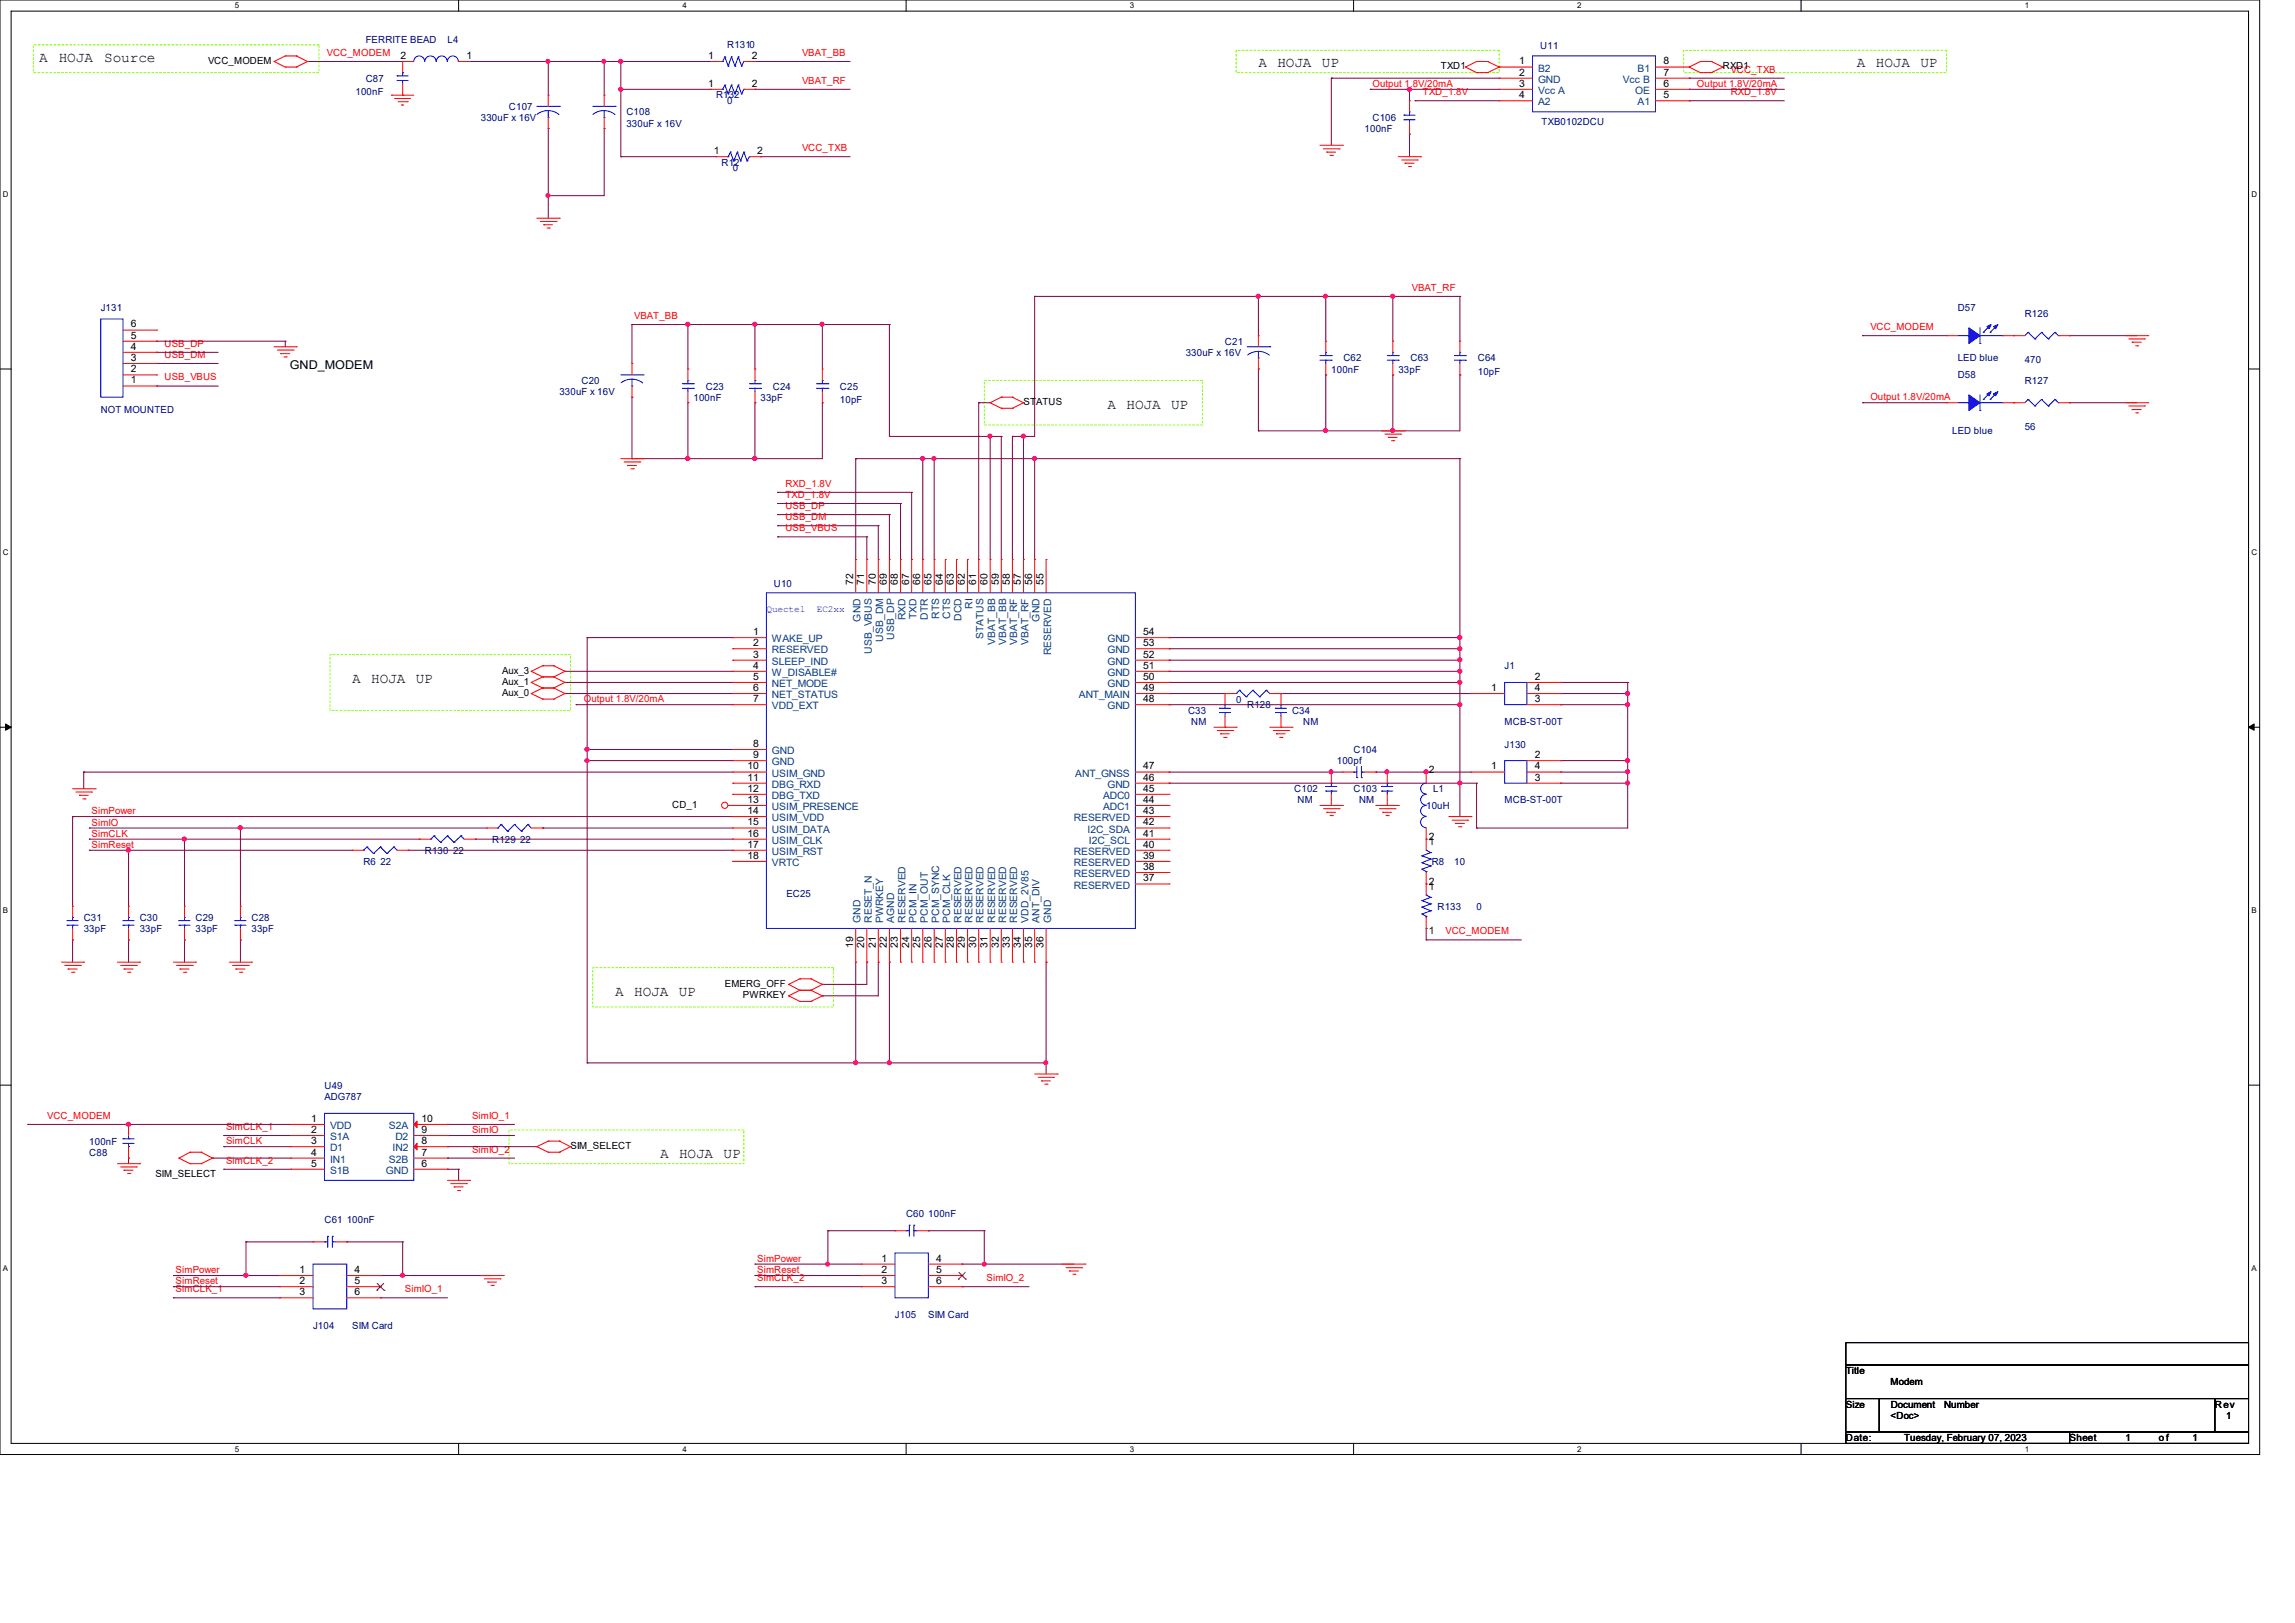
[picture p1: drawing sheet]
<svg xmlns="http://www.w3.org/2000/svg" width="297mm" height="210mm" viewBox="0 0 297 210" stroke-linecap="round" stroke-linejoin="round" font-family="sans-serif">
<defs><g id="words">
<g font-size="1.9">
<text x="5.1" y="8">A</text>
<text x="7.6" y="8">HOJA</text>
<text x="13.5" y="8">Source</text>
<text x="162.9" y="8.7">A</text>
<text x="165.3" y="8.7">HOJA</text>
<text x="171.1" y="8.7">UP</text>
<text x="240.3" y="8.7">A</text>
<text x="242.8" y="8.7">HOJA</text>
<text x="248.5" y="8.7">UP</text>
<text x="143.3" y="52.9">A</text>
<text x="145.8" y="52.9">HOJA</text>
<text x="151.6" y="52.9">UP</text>
<text x="45.6" y="88.3">A</text>
<text x="48.1" y="88.3">HOJA</text>
<text x="53.8" y="88.3">UP</text>
<text x="79.6" y="128.9">A</text>
<text x="82.1" y="128.9">HOJA</text>
<text x="87.8" y="128.9">UP</text>
<text x="85.4" y="149.9">A</text>
<text x="87.9" y="149.9">HOJA</text>
<text x="93.6" y="149.9">UP</text>
</g>
<text font-size="1.6" x="37.5" y="47.8">GND_MODEM</text>
<g font-size="1.3" fill="#000080">
<text x="47.3" y="5.5">FERRITE BEAD</text>
<text x="57.9" y="5.5">L4</text>
<text x="47.3" y="10.6">C87</text>
<text x="94.1" y="6.3">R1310</text>
<text x="199.3" y="6.4">U11</text>
<text x="46" y="12.3">100nF</text>
<text x="62.2" y="15.7">330uF x 16V</text>
<text x="65.9" y="14.2">C107</text>
<text x="81.1" y="14.9">C108</text>
<text x="81.1" y="16.4">330uF x 16V</text>
<text x="92.7" y="12.7">R132</text>
<text x="94.1" y="13.5">0</text>
<text x="176.6" y="17.1">100nF</text>
<text x="177.6" y="15.7">C106</text>
<text x="199.5" y="16.2">TXB0102DCU</text>
<text x="93.4" y="21.5">R12</text>
<text x="94.8" y="22.2">0</text>
<text x="13" y="40.3">J131</text>
<text x="253.4" y="40.3">D57</text>
<text x="262" y="41">R126</text>
<text x="153.5" y="46.1">330uF x 16V</text>
<text x="158.5" y="44.6">C21</text>
<text x="173.9" y="46.8">C62</text>
<text x="182.5" y="46.8">C63</text>
<text x="191.3" y="46.8">C64</text>
<text x="253.4" y="46.8">LED blue</text>
<text x="262" y="46.9">470</text>
<text x="13" y="53.4">NOT MOUNTED</text>
<text x="72.4" y="51.1">330uF x 16V</text>
<text x="75.3" y="49.7">C20</text>
<text x="89.7" y="51.9">100nF</text>
<text x="91.4" y="50.4">C23</text>
<text x="98.4" y="51.9">33pF</text>
<text x="100" y="50.4">C24</text>
<text x="108.7" y="50.4">C25</text>
<text x="108.7" y="52.2">10pF</text>
<text x="172.3" y="48.2">100nF</text>
<text x="181" y="48.2">33pF</text>
<text x="191.3" y="48.5">10pF</text>
<text x="253.4" y="48.9">D58</text>
<text x="262" y="49.7">R127</text>
<text x="252.6" y="56.2">LED blue</text>
<text x="262" y="55.6">56</text>
<text x="100.2" y="75.9">U10</text>
<text x="194.7" y="86.6">J1</text>
<text x="153.7" y="92.4">C33</text>
<text x="154.2" y="93.8">NM</text>
<text x="160" y="90.9">0</text>
<text x="161.4" y="91.6">R128</text>
<text x="167.2" y="92.4">C34</text>
<text x="168.6" y="93.8">NM</text>
<text x="194.7" y="93.8">MCB-ST-00T</text>
<text x="173" y="98.9">100pf</text>
<text x="175.2" y="97.4">C104</text>
<text x="194.7" y="96.7">J130</text>
<text x="167.5" y="102.5">C102</text>
<text x="167.9" y="104">NM</text>
<text x="175.2" y="102.5">C103</text>
<text x="175.9" y="104">NM</text>
<text x="184.6" y="104.7">10uH</text>
<text x="185.5" y="102.5">L1</text>
<text x="194.7" y="104">MCB-ST-00T</text>
<text x="47" y="111.9">R6 22</text>
<text x="55" y="110.5">R130 22</text>
<text x="63.7" y="109">R129 22</text>
<text x="185.3" y="111.9">R8</text>
<text x="188.2" y="111.9">10</text>
<text x="10.8" y="119.2">C31</text>
<text x="18.1" y="119.2">C30</text>
<text x="25.3" y="119.2">C29</text>
<text x="32.6" y="119.2">C28</text>
<text x="101.8" y="116.1">EC25</text>
<text x="186" y="117.7">R133</text>
<text x="191.1" y="117.7">0</text>
<text x="10.8" y="120.6">33pF</text>
<text x="18.1" y="120.6">33pF</text>
<text x="25.3" y="120.6">33pF</text>
<text x="32.6" y="120.6">33pF</text>
<text x="42" y="140.9">U49</text>
<text x="42" y="142.3">ADG787</text>
<text x="11.6" y="149.6">C88</text>
<text x="11.6" y="148.1">100nF</text>
<text x="42" y="158.3">C61 100nF</text>
<text x="117.3" y="157.5">C60 100nF</text>
<text x="40.5" y="172">J104</text>
<text x="45.6" y="172">SIM Card</text>
<text x="115.8" y="170.6">J105</text>
<text x="120.1" y="170.6">SIM Card</text>
</g>
<g font-size="1.3">
<text x="26.9" y="8.3">VCC_MODEM</text>
<text x="51.8" y="7.6">2</text>
<text x="60.4" y="7.6">1</text>
<text x="91.7" y="11.2">1</text>
<text x="91.7" y="7.6">1</text>
<text x="97.3" y="11.2">2</text>
<text x="97.3" y="7.6">2</text>
<text x="186.5" y="9">TXD1</text>
<text x="196.6" y="8.3">1</text>
<text x="196.6" y="9.8">2</text>
<text x="196.6" y="11.2">3</text>
<text x="215.3" y="11.2">6</text>
<text x="215.3" y="9.8">7</text>
<text x="215.3" y="8.3">8</text>
<text x="223" y="9">RXD1</text>
<text x="196.6" y="12.7">4</text>
<text x="215.3" y="12.7">5</text>
<text x="92.4" y="19.9">1</text>
<text x="98" y="19.9">2</text>
<text x="16.9" y="46.7">3</text>
<text x="16.9" y="45.3">4</text>
<text x="16.9" y="43.8">5</text>
<text x="16.9" y="42.4">6</text>
<text x="16.9" y="49.6">1</text>
<text x="16.9" y="48.2">2</text>
<text x="132.5" y="52.4">STATUS</text>
<text x="110.4" y="75.7" transform="rotate(-90 110.4 75.7)">72</text>
<text x="111.8" y="75.7" transform="rotate(-90 111.8 75.7)">71</text>
<text x="113.3" y="75.7" transform="rotate(-90 113.3 75.7)">70</text>
<text x="114.8" y="75.7" transform="rotate(-90 114.8 75.7)">69</text>
<text x="116.2" y="75.7" transform="rotate(-90 116.2 75.7)">68</text>
<text x="117.6" y="75.7" transform="rotate(-90 117.6 75.7)">67</text>
<text x="119.1" y="75.7" transform="rotate(-90 119.1 75.7)">66</text>
<text x="120.6" y="75.7" transform="rotate(-90 120.6 75.7)">65</text>
<text x="122" y="75.7" transform="rotate(-90 122 75.7)">64</text>
<text x="123.4" y="75.7" transform="rotate(-90 123.4 75.7)">63</text>
<text x="124.9" y="75.7" transform="rotate(-90 124.9 75.7)">62</text>
<text x="126.3" y="75.7" transform="rotate(-90 126.3 75.7)">61</text>
<text x="127.8" y="75.7" transform="rotate(-90 127.8 75.7)">60</text>
<text x="129.2" y="75.7" transform="rotate(-90 129.2 75.7)">59</text>
<text x="130.7" y="75.7" transform="rotate(-90 130.7 75.7)">58</text>
<text x="132.1" y="75.7" transform="rotate(-90 132.1 75.7)">57</text>
<text x="133.6" y="75.7" transform="rotate(-90 133.6 75.7)">56</text>
<text x="135" y="75.7" transform="rotate(-90 135 75.7)">55</text>
<text x="97.5" y="82.2">1</text>
<text x="97.5" y="83.6">2</text>
<text x="148" y="83.6">53</text>
<text x="148" y="82.2">54</text>
<text x="65" y="87.2">Aux_3</text>
<text x="65" y="88.6">Aux_1</text>
<text x="97.5" y="85.1">3</text>
<text x="97.5" y="86.5">4</text>
<text x="97.5" y="88">5</text>
<text x="97.5" y="89.4">6</text>
<text x="148" y="89.4">49</text>
<text x="148" y="88">50</text>
<text x="148" y="86.5">51</text>
<text x="148" y="85.1">52</text>
<text x="193" y="89.4">1</text>
<text x="198.6" y="88">2</text>
<text x="198.6" y="89.4">4</text>
<text x="65" y="90.1">Aux_0</text>
<text x="97.5" y="90.8">7</text>
<text x="148" y="90.8">48</text>
<text x="198.6" y="90.8">3</text>
<text x="96.7" y="99.6">10</text>
<text x="96.7" y="101">11</text>
<text x="97.5" y="96.6">8</text>
<text x="97.5" y="98.1">9</text>
<text x="148" y="101">46</text>
<text x="148" y="99.6">47</text>
<text x="184.9" y="100">2</text>
<text x="193" y="99.6">1</text>
<text x="198.6" y="98.1">2</text>
<text x="198.6" y="101">3</text>
<text x="198.6" y="99.6">4</text>
<text x="87" y="104.6">CD_1</text>
<text x="96.7" y="102.4">12</text>
<text x="96.7" y="103.9">13</text>
<text x="96.7" y="105.3">14</text>
<text x="96.7" y="106.8">15</text>
<text x="148" y="106.8">42</text>
<text x="148" y="105.3">43</text>
<text x="148" y="103.9">44</text>
<text x="148" y="102.4">45</text>
<text x="96.7" y="108.2">16</text>
<text x="96.7" y="109.7">17</text>
<text x="96.7" y="111.1">18</text>
<text x="148" y="112.6">38</text>
<text x="148" y="111.1">39</text>
<text x="148" y="109.7">40</text>
<text x="148" y="108.2">41</text>
<text x="184.9" y="108.7">2</text>
<text x="184.9" y="109.3">1</text>
<text x="148" y="114">37</text>
<text x="184.9" y="115.1">1</text>
<text x="184.9" y="114.5">2</text>
<text x="110.4" y="122.7" transform="rotate(-90 110.4 122.7)">19</text>
<text x="111.8" y="122.7" transform="rotate(-90 111.8 122.7)">20</text>
<text x="113.3" y="122.7" transform="rotate(-90 113.3 122.7)">21</text>
<text x="114.8" y="122.7" transform="rotate(-90 114.8 122.7)">22</text>
<text x="116.2" y="122.7" transform="rotate(-90 116.2 122.7)">23</text>
<text x="117.6" y="122.7" transform="rotate(-90 117.6 122.7)">24</text>
<text x="119.1" y="122.7" transform="rotate(-90 119.1 122.7)">25</text>
<text x="120.6" y="122.7" transform="rotate(-90 120.6 122.7)">26</text>
<text x="122" y="122.7" transform="rotate(-90 122 122.7)">27</text>
<text x="123.4" y="122.7" transform="rotate(-90 123.4 122.7)">28</text>
<text x="124.9" y="122.7" transform="rotate(-90 124.9 122.7)">29</text>
<text x="126.3" y="122.7" transform="rotate(-90 126.3 122.7)">30</text>
<text x="127.8" y="122.7" transform="rotate(-90 127.8 122.7)">31</text>
<text x="129.2" y="122.7" transform="rotate(-90 129.2 122.7)">32</text>
<text x="130.7" y="122.7" transform="rotate(-90 130.7 122.7)">33</text>
<text x="132.1" y="122.7" transform="rotate(-90 132.1 122.7)">34</text>
<text x="133.6" y="122.7" transform="rotate(-90 133.6 122.7)">35</text>
<text x="135" y="122.7" transform="rotate(-90 135 122.7)">36</text>
<text x="184.9" y="120.9">1</text>
<text x="93.8" y="127.7">EMERG_OFF</text>
<text x="96.1" y="129.2">PWRKEY</text>
<text x="40.3" y="145.2">1</text>
<text x="40.3" y="146.6">2</text>
<text x="40.3" y="148">3</text>
<text x="40.3" y="149.5">4</text>
<text x="54.6" y="148">8</text>
<text x="54.6" y="145.2">10</text>
<text x="54.6" y="146.6">9</text>
<text x="54.6" y="149.5">7</text>
<text x="73.8" y="148.7">SIM_SELECT</text>
<text x="20.1" y="152.3">SIM_SELECT</text>
<text x="40.3" y="151">5</text>
<text x="54.6" y="151">6</text>
<text x="38.8" y="164.7">1</text>
<text x="38.8" y="166.2">2</text>
<text x="38.8" y="167.6">3</text>
<text x="45.9" y="164.7">4</text>
<text x="45.9" y="166.2">5</text>
<text x="45.9" y="167.6">6</text>
<text x="114.1" y="163.2">1</text>
<text x="114.1" y="164.7">2</text>
<text x="114.1" y="166.2">3</text>
<text x="121.2" y="163.2">4</text>
<text x="121.2" y="164.7">5</text>
<text x="121.2" y="166.2">6</text>
<text x="238.9" y="177.8">Title</text>
<text x="244.7" y="179.2">Modem</text>
<text x="238.9" y="182.2">Size</text>
<text x="244.7" y="183.6">&lt;Doc&gt;</text>
<text x="244.7" y="182.2">Document</text>
<text x="251.6" y="182.2">Number</text>
<text x="286.6" y="182.2">Rev</text>
<text x="288.1" y="183.6">1</text>
<text x="238.9" y="186.5">Date:</text>
<text x="246.4" y="186.5">Tuesday, February 07, 2023</text>
<text x="267.8" y="186.5">Sheet</text>
<text x="275.1" y="186.5">1</text>
<text x="279.4" y="186.5">o f</text>
<text x="283.7" y="186.5">1</text>
</g>
<g font-size="1.3" fill="#f00">
<text x="42.3" y="7.2">VCC_MODEM</text>
<text x="103.8" y="10.8">VBAT_RF</text>
<text x="103.8" y="7.2">VBAT_BB</text>
<text x="177.6" y="11.3">Output 1.8V/20mA</text>
<text x="219.6" y="11.3">Output 1.8V/20mA</text>
<text x="224" y="9.4">VCC_TXB</text>
<text x="184.1" y="12.3">TXD_1.8V</text>
<text x="224" y="12.3">RXD_1.8V</text>
<text x="103.8" y="19.6">VCC_TXB</text>
<text x="82.1" y="41.3">VBAT_BB</text>
<text x="182.7" y="37.6">VBAT_RF</text>
<text x="21.3" y="46.3">USB_DM</text>
<text x="21.3" y="44.9">USB_DP</text>
<text x="242.1" y="42.7">VCC_MODEM</text>
<text x="21.3" y="49.2">USB_VBUS</text>
<text x="242.1" y="51.8">Output 1.8V/20mA</text>
<text x="101.6" y="65.9">USB_DP</text>
<text x="101.6" y="63">RXD_1.8V</text>
<text x="101.6" y="64.4">TXD_1.8V</text>
<text x="101.6" y="67.3">USB_DM</text>
<text x="101.6" y="68.7">USB_VBUS</text>
<text x="75.6" y="90.9">Output 1.8V/20mA</text>
<text x="11.9" y="106.8">SimIO</text>
<text x="11.9" y="105.4">SimPower</text>
<text x="11.9" y="108.3">SimCLK</text>
<text x="11.9" y="109.7">SimReset</text>
<text x="187.1" y="120.9">VCC_MODEM</text>
<text x="6.1" y="144.8">VCC_MODEM</text>
<text x="29.3" y="148.1">SimCLK</text>
<text x="29.3" y="146.2">SimCLK_1</text>
<text x="61.1" y="146.6">SimIO</text>
<text x="61.1" y="144.8">SimIO_1</text>
<text x="61.1" y="149.1">SimIO_2</text>
<text x="29.3" y="150.6">SimCLK_2</text>
<text x="22.7" y="167.2">SimCLK_1</text>
<text x="22.7" y="166.2">SimReset</text>
<text x="22.7" y="164.8">SimPower</text>
<text x="52.4" y="167.2">SimIO_1</text>
<text x="98" y="164.8">SimReset</text>
<text x="98" y="165.8">SimCLK_2</text>
<text x="98" y="163.3">SimPower</text>
<text x="127.7" y="165.8">SimIO_2</text>
</g>
<g font-size="1.3" fill="#004080">
<text x="199.1" y="9.3">B2</text>
<text x="199.1" y="10.7">GND</text>
<text x="210" y="10.7">Vcc B</text>
<text x="211.9" y="9.3">B1</text>
<text x="199.1" y="12.2">Vcc A</text>
<text x="199.1" y="13.6">A2</text>
<text x="211.6" y="12.2">OE</text>
<text x="211.9" y="13.6">A1</text>
<text x="99.9" y="83.1">WAKE_UP</text>
<text x="111.4" y="80.4" transform="rotate(-90 111.4 80.4)">GND</text>
<text x="114.3" y="83" transform="rotate(-90 114.3 83)">USB_DM</text>
<text x="115.7" y="82.8" transform="rotate(-90 115.7 82.8)">USB_DP</text>
<text x="117.2" y="80.3" transform="rotate(-90 117.2 80.3)">RXD</text>
<text x="118.6" y="80.1" transform="rotate(-90 118.6 80.1)">TXD</text>
<text x="120.1" y="80.2" transform="rotate(-90 120.1 80.2)">DTR</text>
<text x="121.5" y="80.1" transform="rotate(-90 121.5 80.1)">RTS</text>
<text x="123" y="80.1" transform="rotate(-90 123 80.1)">CTS</text>
<text x="124.4" y="80.4" transform="rotate(-90 124.4 80.4)">DCD</text>
<text x="125.9" y="78.8" transform="rotate(-90 125.9 78.8)">RI</text>
<text x="127.3" y="82.7" transform="rotate(-90 127.3 82.7)">STATUS</text>
<text x="128.8" y="83.4" transform="rotate(-90 128.8 83.4)">VBAT_BB</text>
<text x="130.2" y="83.4" transform="rotate(-90 130.2 83.4)">VBAT_BB</text>
<text x="131.7" y="83.4" transform="rotate(-90 131.7 83.4)">VBAT_RF</text>
<text x="133.1" y="83.4" transform="rotate(-90 133.1 83.4)">VBAT_RF</text>
<text x="134.5" y="80.4" transform="rotate(-90 134.5 80.4)">GND</text>
<text x="143.3" y="83.1">GND</text>
<text x="99.9" y="84.5">RESERVED</text>
<text x="99.9" y="86">SLEEP_IND</text>
<text x="99.9" y="87.5">W_DISABLE#</text>
<text x="99.9" y="88.9">NET_MODE</text>
<text x="112.8" y="84.6" transform="rotate(-90 112.8 84.6)">USB_VBUS</text>
<text x="136" y="84.8" transform="rotate(-90 136 84.8)">RESERVED</text>
<text x="143.3" y="88.9">GND</text>
<text x="143.3" y="87.5">GND</text>
<text x="143.3" y="86">GND</text>
<text x="143.3" y="84.5">GND</text>
<text x="99.9" y="90.3">NET_STATUS</text>
<text x="99.9" y="91.8">VDD_EXT</text>
<text x="139.6" y="90.3">ANT_MAIN</text>
<text x="143.3" y="91.8">GND</text>
<text x="99.9" y="97.6">GND</text>
<text x="99.9" y="99">GND</text>
<text x="99.9" y="100.5">USIM_GND</text>
<text x="99.9" y="101.9">DBG_RXD</text>
<text x="139.2" y="100.5">ANT_GNSS</text>
<text x="143.3" y="101.9">GND</text>
<text x="99.9" y="103.4">DBG_TXD</text>
<text x="99.9" y="104.8">USIM_PRESENCE</text>
<text x="99.9" y="106.3">USIM_VDD</text>
<text x="99.9" y="107.7">USIM_DATA</text>
<text x="139" y="106.3">RESERVED</text>
<text x="140.8" y="107.7">I2C_SDA</text>
<text x="142.8" y="104.8">ADC1</text>
<text x="142.8" y="103.4">ADC0</text>
<text x="99.9" y="109.2">USIM_CLK</text>
<text x="99.9" y="110.6">USIM_RST</text>
<text x="99.9" y="112.1">VRTC</text>
<text x="139" y="113.5">RESERVED</text>
<text x="139" y="112.1">RESERVED</text>
<text x="139" y="110.6">RESERVED</text>
<text x="140.9" y="109.2">I2C_SCL</text>
<text x="111.4" y="119.4" transform="rotate(-90 111.4 119.4)">GND</text>
<text x="112.8" y="119.4" transform="rotate(-90 112.8 119.4)">RESET_N</text>
<text x="114.3" y="119.4" transform="rotate(-90 114.3 119.4)">PWRKEY</text>
<text x="115.7" y="119.4" transform="rotate(-90 115.7 119.4)">AGND</text>
<text x="117.2" y="119.4" transform="rotate(-90 117.2 119.4)">RESERVED</text>
<text x="118.6" y="119.4" transform="rotate(-90 118.6 119.4)">PCM_IN</text>
<text x="120.1" y="119.4" transform="rotate(-90 120.1 119.4)">PCM_OUT</text>
<text x="121.5" y="119.4" transform="rotate(-90 121.5 119.4)">PCM_SYNC</text>
<text x="123" y="119.4" transform="rotate(-90 123 119.4)">PCM_CLK</text>
<text x="124.4" y="119.4" transform="rotate(-90 124.4 119.4)">RESERVED</text>
<text x="125.9" y="119.4" transform="rotate(-90 125.9 119.4)">RESERVED</text>
<text x="127.3" y="119.4" transform="rotate(-90 127.3 119.4)">RESERVED</text>
<text x="128.8" y="119.4" transform="rotate(-90 128.8 119.4)">RESERVED</text>
<text x="130.2" y="119.4" transform="rotate(-90 130.2 119.4)">RESERVED</text>
<text x="131.7" y="119.4" transform="rotate(-90 131.7 119.4)">RESERVED</text>
<text x="133.1" y="119.4" transform="rotate(-90 133.1 119.4)">VDD_2V85</text>
<text x="134.5" y="119.4" transform="rotate(-90 134.5 119.4)">ANT_DIV</text>
<text x="136" y="119.4" transform="rotate(-90 136 119.4)">GND</text>
<text x="139" y="115">RESERVED</text>
<text x="42.7" y="146.1">VDD</text>
<text x="42.7" y="147.5">S1A</text>
<text x="42.7" y="149">D1</text>
<text x="50.3" y="146.1">S2A</text>
<text x="50.8" y="149">IN2</text>
<text x="51.2" y="147.5">D2</text>
<text x="42.7" y="150.5">IN1</text>
<text x="42.7" y="151.9">S1B</text>
<text x="50" y="151.9">GND</text>
<text x="50.3" y="150.5">S2B</text>
</g>
<g font-size="1.2" fill="#00f">
<text x="99.2" y="79.2">Quectel</text>
<text x="105.7" y="79.2">EC2xx</text>
</g>
<g font-size="1">
<text x="30.4" y="1.1">5</text>
<text x="88.3" y="1.1">4</text>
<text x="146.2" y="1.1">3</text>
<text x="204.1" y="1.1">2</text>
<text x="262" y="1.1">1</text>
<text x=".4" y="25.5">D</text>
<text x="291.4" y="25.5">D</text>
<text x=".4" y="71.8">C</text>
<text x="291.4" y="71.8">C</text>
<text x=".4" y="118.2">B</text>
<text x="291.4" y="118.2">B</text>
<text x=".4" y="164.5">A</text>
<text x="291.4" y="164.5">A</text>
<text x="30.4" y="187.8">5</text>
<text x="88.3" y="187.8">4</text>
<text x="146.2" y="187.8">3</text>
<text x="204.1" y="187.8">2</text>
<text x="262" y="187.8">1</text>
</g>
</g></defs>
<path d="M0 0h292.4v188.2h-292.4zM1.4 1.4h289.6v185.4h-289.6z" fill="none" stroke="#000" stroke-width=".13"/>
<g fill="#fff">
<path d="M30.4 .2h.5v1.1h-.5z"/>
<path d="M30.4 186.9h.5v1.2h-.5z"/>
</g>
<path d="M59.4 0v1.4M59.4 186.8v1.4" fill="none" stroke="#000" stroke-width=".13"/>
<g fill="#fff">
<path d="M88.3 .2h.6v1.1h-.6z"/>
<path d="M88.3 186.9h.6v1.2h-.6z"/>
</g>
<path d="M117.3 0v1.4M117.3 186.8v1.4" fill="none" stroke="#000" stroke-width=".13"/>
<g fill="#fff">
<path d="M146.2 .2h.6v1.1h-.6z"/>
<path d="M146.2 186.9h.6v1.2h-.6z"/>
</g>
<path d="M175.2 0v1.4M175.2 186.8v1.4" fill="none" stroke="#000" stroke-width=".13"/>
<g fill="#fff">
<path d="M204.1 .2h.6v1.1h-.6z"/>
<path d="M204.1 186.9h.6v1.2h-.6z"/>
</g>
<path d="M233.1 0v1.4M233.1 186.8v1.4" fill="none" stroke="#000" stroke-width=".13"/>
<g fill="#fff">
<path d="M262 .2h.6v1.1h-.6z"/>
<path d="M262 186.9h.6v1.2h-.6z"/>
<path d="M.4 24.6h.7v1.1h-.7z"/>
<path d="M291.4 24.6h.7v1.1h-.7z"/>
<path d="M.4 70.9h.7v1.2h-.7z"/>
<path d="M291.4 70.9h.7v1.2h-.7z"/>
</g>
<path d="M0 47.8h1.4M291 47.8h1.4" fill="none" stroke="#000" stroke-width=".13"/>
<g fill="#fff">
<path d="M.4 117.3h.7v1.1h-.7z"/>
<path d="M291.4 117.3h.7v1.1h-.7z"/>
</g>
<path d="M0 94.1h1.4M291 94.1h1.4" fill="none" stroke="#000" stroke-width=".13"/>
<path d="M.7 93.7l.7 .4-.7 .4zM291 94.1l.7-.4v.8z" fill="#000" stroke="#000" stroke-width=".13"/>
<g fill="#fff">
<path d="M.4 163.6h.6v1.1h-.6z"/>
<path d="M291.4 163.6h.6v1.1h-.6z"/>
</g>
<path d="M0 140.4h1.4M291 140.4h1.4M238.9 173.7h52.1v2.9h-52.1zM238.9 176.6h52.1v4.4h-52.1zM238.9 181h4.3v4.3h-4.3zM238.9 185.3h28.9v1.5h-28.9zM243.2 181h43.4v4.3h-43.4zM267.8 185.3h23.2v1.5h-23.2zM286.6 181h4.4v4.3h-4.4z" fill="none" stroke="#000" stroke-width=".13"/>
<path d="M4.3 5.8h37v3.6h-37zM160 6.5h34v2.9h-34zM217.9 6.5h34v2.9h-34zM127.4 49.2h28.2v5.8h-28.2zM42.7 84.7h31.1v7.2h-31.1zM76.7 125.2h31.2v5.1h-31.2zM65.9 146.2h30.4v4.4h-30.4z" fill="none" stroke="#80ff00" stroke-width=".13" stroke-dasharray=".3"/>
<g fill="none" stroke="#800040" stroke-width=".13">
<path d="M39.8 8h.1M39.8 8h12.3M60.8 8h.1M60.8 8h31.1M71 16.6h.1M71 8h.1M71 8v4.3M71 16.6v11.6M78.2 16.6h.1M78.2 8h.1M78.2 8v4.3M78.2 16.6v8.7h-7.2"/>
<path d="M80.3 8h.1M80.3 11.6h.1M80.3 11.6h11.6M80.3 8v12.3M97.7 11.6h.1M97.7 8h.1M97.7 11.6h12.3M97.7 8h12.3M172.3 10.1h.1M172.3 10.1h21.7M172.3 10.1v8.7M177.3 11.6h.1"/>
<path d="M177.3 11.6h16.7M182.4 17.4h.1M182.4 11.6h.1M182.4 11.6v1.4M182.4 17.4v2.9M183.1 13h.1M183.1 13h10.9M218.6 10.1h.1M218.6 13h.1M218.6 11.6h.1M218.6 10.1h12.3M218.6 11.6h12.3"/>
<path d="M218.6 13h12.3M71 25.3h.1M80.3 20.3h.1M80.3 20.3h12.4M98.4 20.3h.1M98.4 20.3h11.6M133.9 38.4h.1M133.9 38.4h55M133.9 38.4v18.1h-2.9M162.9 38.4h.1M162.9 38.4v5M171.6 38.4h.1"/>
<path d="M171.6 38.4v5.8M180.3 38.4h.1M180.3 38.4v5.8M188.9 38.4h.1M188.9 38.4v5.8M20.3 47h.1M20.3 45.6h.1M20.3 50h.1M20.3 44.2h.1M20.3 47h7.9M20.3 45.6h7.9M20.3 50h7.9"/>
<path d="M20.3 44.2h16.6M36.9 44.2h.1M36.9 44.2v.7M81.8 51.4h.1M81.8 59.4h.1M81.8 42h.1M81.8 42v5M81.8 51.4v8M81.8 42h33.3M89 52.1h.1M89 59.4h.1M89 42h.1"/>
<path d="M89 42v5.8M89 52.1v7.3M97.7 52.1h.1M97.7 59.4h.1M97.7 42h.1M97.7 42v5.8M97.7 52.1v7.3M106.4 42h.1M106.4 52.1h.1M106.4 52.1v7.3h-24.6M106.4 42v5.8M110.7 59.4h.1"/>
<path d="M110.7 59.4h78.2M110.7 59.4v13M115.1 42h.1M115.1 56.5h.1M115.1 42v14.5M115.1 56.5h14.5M119.4 59.4h.1M119.4 59.4v13M120.9 59.4h.1M120.9 59.4v13M126.7 52.1h.1M126.7 52.1h1.4"/>
<path d="M126.7 52.1v20.3M128.1 56.5h.1M128.1 56.5v15.9M129.6 56.5h.1M129.6 56.5v15.9M131 56.5h.1M131 56.5v15.9M132.5 56.5h.1M132.5 56.5v15.9M133.9 59.4h.1M133.9 59.4v13M162.9 47.8h.1"/>
<path d="M162.9 55.8h.1M162.9 47.8v8M171.6 48.5h.1M171.6 55.8h.1M171.6 48.5v7.3M180.3 48.5h.1M180.3 55.8h.1M180.3 48.5v7.3M188.9 48.5h.1M188.9 59.4h.1M188.9 48.5v7.3h-26M188.9 59.4v46.3"/>
<path d="M241 43.4h.1M241 52.1h.1M241 43.4h10.9M241 52.1h10.9M267.8 43.4h.1M267.8 52.1h.1M267.8 43.4h8.7M267.8 52.1h8.7M100.6 66.6h.1M100.6 68h.1M100.6 69.5h.1M100.6 63.7h.1"/>
<path d="M100.6 65.2h.1M100.6 66.6h14.5M100.6 68h13.1M100.6 69.5h11.6M100.6 63.7h17.4M100.6 65.2h15.9M112.2 69.5h.1M112.2 69.5v2.9M113.7 68h.1M113.7 68v4.4M115.1 66.6h.1M115.1 66.6v5.8"/>
<path d="M116.5 65.2h.1M116.5 65.2v7.2M118 63.7h.1M118 63.7v8.7M10.8 99.9h.1M10.8 99.9h84M10.8 99.9v2.2M73.1 89.7h.1M73.1 88.3h.1M73.1 86.9h.1M73.1 89.7h21.7M73.1 88.3h21.7"/>
<path d="M73.1 86.9h21.7M74.5 91.2h.1M74.5 91.2h20.3M76 82.5h.1M76 98.4h.1M76 97h.1M76 82.5h18.8M76 82.5v55M76 97h18.8M76 98.4h18.8M151.3 91.2h.1M151.3 82.5h.1"/>
<path d="M151.3 83.9h.1M151.3 85.4h.1M151.3 86.9h.1M151.3 89.7h.1M151.3 88.3h.1M151.3 99.9h.1M151.3 89.7h7.2M151.3 88.3h37.6M151.3 86.9h37.6M151.3 82.5h37.6M151.3 91.2h37.6M151.3 83.9h37.6"/>
<path d="M151.3 85.4h37.6M151.3 99.9h22.4M165.8 89.7h.1M165.8 89.7h24.6M172.3 99.9h.1M178.1 99.9h.1M178.1 99.9h12.3M179.5 99.9h.1M184.6 99.9h.1M188.9 91.2h.1M188.9 88.3h.1M188.9 83.9h.1"/>
<path d="M188.9 86.9h.1M188.9 85.4h.1M188.9 82.5h.1M202 89.7h.1M202 88.3h.1M202 91.2h.1M202 99.9h.1M202 98.4h.1M202 89.7h8.7M202 88.3h8.7M202 91.2h8.7M202 98.4h8.7"/>
<path d="M202 99.9h8.7M210.7 89.7h.1M210.7 88.3h.1M210.7 91.2h.1M210.7 98.4h.1M210.7 99.9h.1M210.7 88.3v18.8h-19.6M9.4 105.7h.1M9.4 105.7v11.6M9.4 105.7h85.4M11.6 107.1h.1M11.6 108.6h.1"/>
<path d="M11.6 110h.1M11.6 108.6h42.7M11.6 110h34M11.6 107.1h51.4M16.6 110h.1M16.6 110v7.3M23.9 108.6h.1M23.9 108.6v8.7M31.1 107.1h.1M31.1 107.1v10.2M52.8 110h.1M52.8 110h42"/>
<path d="M61.5 108.6h.1M61.5 108.6h33.3M70.2 107.1h.1M70.2 107.1h24.6M151.3 101.3h.1M151.3 101.3h39.8M188.9 101.3h.1M191.1 101.3h.1M191.1 107.1h.1M191.1 101.3v5.8M202 101.3h.1M202 101.3h8.7"/>
<path d="M210.7 101.3h.1M9.4 121.6h.1M9.4 121.6v2.9M16.6 121.6h.1M16.6 121.6v2.9M23.9 121.6h.1M23.9 121.6v2.9M31.1 121.6h.1M31.1 121.6v2.9M76 137.5h.1M76 137.5h59.4M106.4 128.9h.1"/>
<path d="M106.4 127.4h.1M110.7 124.5h.1M110.7 137.5h.1M110.7 124.5v13M112.2 124.5h.1M112.2 124.5v2.9h-5.8M113.7 124.5h.1M113.7 124.5v4.4h-7.3M115.1 124.5h.1M115.1 137.5h.1M115.1 124.5v13M135.4 137.5h.1"/>
<path d="M135.4 124.5h.1M135.4 124.5v14.5M184.6 120.1h.1M184.6 121.6h.1M184.6 120.1v1.5M184.6 121.6h12.3M3.6 145.5h.1M3.6 145.5h34M16.6 149.9h.1M16.6 145.5h.1M16.6 149.9v.7M27.5 149.9h.1"/>
<path d="M27.5 149.9h10.1M29 148.4h.1M29 146.9h.1M29 151.3h.1M29 151.3h8.6M29 146.9h8.6M29 148.4h8.6M57.9 151.3h.1M57.9 146.9h.1M57.9 145.5h.1M57.9 149.9h.1M57.9 148.4h.1"/>
<path d="M57.9 145.5h8.7M57.9 151.3h1.5M57.9 146.9h8.7M57.9 149.9h8.7M57.9 148.4h11.6M59.4 151.3h.1M59.4 151.3v1.4M107.1 159.3h.1M107.1 159.3h8.7M107.1 159.3v4.3M120.1 159.3h.1M120.1 159.3h7.3"/>
<path d="M127.4 159.3h.1M127.4 159.3v4.3M22.4 167.9h.1M22.4 166.5h.1M22.4 165.1h.1M22.4 165.1h13.8M22.4 166.5h13.8M22.4 167.9h13.8M31.8 165.1h.1M31.8 160.7h.1M31.8 160.7h8.7M31.8 160.7v4.4"/>
<path d="M44.9 160.7h.1M44.9 160.7h7.2M49.2 165.1h.1M49.2 167.9h.1M49.2 165.1h14.5M49.2 167.9h8.7M52.1 160.7h.1M52.1 165.1h.1M52.1 160.7v4.4M97.7 165.1h.1M97.7 166.5h.1M97.7 163.6h.1"/>
<path d="M97.7 165.1h13.8M97.7 166.5h13.8M97.7 163.6h13.8M107.1 163.6h.1M124.5 163.6h.1M124.5 166.5h.1M124.5 166.5h8.7M124.5 163.6h14.5M127.4 163.6h.1"/>
</g>
<g fill="#f0f" stroke="#f0f" stroke-width=".13">
<circle cx="31.8" cy="165" r=".27"/>
<circle cx="52.1" cy="165" r=".27"/>
<circle cx="107.1" cy="163.6" r=".25"/>
<circle cx="127.4" cy="163.6" r=".25"/>
<circle cx="182.4" cy="11.6" r=".27"/>
<circle cx="16.6" cy="145.5" r=".27"/>
<circle cx="180.2" cy="55.7" r=".27"/>
<circle cx="180.2" cy="38.3" r=".27"/>
<circle cx="162.8" cy="38.3" r=".27"/>
<circle cx="171.5" cy="55.7" r=".25"/>
<circle cx="210.6" cy="89.7" r=".27"/>
<circle cx="106.4" cy="42" r=".25"/>
<circle cx="210.6" cy="98.4" r=".27"/>
<circle cx="210.6" cy="91.2" r=".27"/>
<circle cx="132.4" cy="56.4" r=".27"/>
<circle cx="171.5" cy="38.3" r=".25"/>
<circle cx="188.9" cy="101.3" r=".27"/>
<circle cx="188.9" cy="91.2" r=".27"/>
<circle cx="188.9" cy="82.5" r=".27"/>
<circle cx="188.9" cy="83.9" r=".27"/>
<circle cx="188.9" cy="85.4" r=".27"/>
<circle cx="188.9" cy="86.8" r=".27"/>
<circle cx="188.9" cy="88.3" r=".27"/>
<circle cx="133.9" cy="59.3" r=".27"/>
<circle cx="76" cy="97" r=".27"/>
<circle cx="135.3" cy="137.5" r=".25"/>
<circle cx="115.1" cy="137.5" r=".27"/>
<circle cx="110.7" cy="137.5" r=".27"/>
<circle cx="76" cy="98.4" r=".27"/>
<circle cx="31.1" cy="107.1" r=".27"/>
<circle cx="23.9" cy="108.6" r=".27"/>
<circle cx="16.6" cy="110" r=".27"/>
<circle cx="172.3" cy="99.9" r=".25"/>
<circle cx="210.6" cy="99.9" r=".27"/>
<circle cx="210.6" cy="101.3" r=".27"/>
<circle cx="184.6" cy="99.9" r=".27"/>
<circle cx="179.5" cy="99.9" r=".25"/>
<circle cx="97.7" cy="59.3" r=".27"/>
<circle cx="89" cy="59.3" r=".27"/>
<circle cx="97.7" cy="42" r=".27"/>
<circle cx="89" cy="42" r=".27"/>
<circle cx="128.1" cy="56.4" r=".25"/>
<circle cx="120.9" cy="59.3" r=".25"/>
<circle cx="119.4" cy="59.3" r=".27"/>
<circle cx="70.9" cy="25.3" r=".25"/>
<circle cx="78.1" cy="7.9" r=".25"/>
<circle cx="70.9" cy="7.9" r=".25"/>
<circle cx="80.3" cy="7.9" r=".27"/>
<circle cx="80.3" cy="11.6" r=".27"/>
</g>
<g fill="none" stroke="#f00" stroke-width=".13">
<path d="M35.5 8h.1M35.5 8l1.4 .7M36.9 8.7h.1M36.9 7.2h.1M36.9 8.7h1.5M36.9 7.2h1.5M36.9 7.2l-1.4 .8M38.4 8.7h.1M38.4 7.2h.1M38.4 7.2l1.4 .8M39.8 8h.1M39.8 8l-1.4 .7"/>
<path d="M50.7 12.3h.1M50.7 12.3h2.9M51.1 12.7h.1M51.1 12.7h2M51.5 13.2h1.2M52 13.6h.1M52 13.6h.2M52.1 12.3h.1M52.1 8h.1M52.1 8h1.5M52.1 8v1.4M52.1 10.8v1.5"/>
<path d="M52.7 13.2h.1M59.4 8h1.4M60.8 8h.1M71 12.3h.1M71 16.6h.1M71 12.3v1.5M71 15.2v1.4M78.2 12.3h.1M78.2 16.6h.1M78.2 12.3v1.5M78.2 15.2v1.4M91.9 11.6h.1"/>
<path d="M91.9 8h.1M91.9 8h1.5M91.9 11.6h1.5M96.3 8h1.4M96.3 11.6h1.4M97.7 11.6h.1M97.7 8h.1M170.8 18.8h2.9M171.3 19.3h2M171.7 19.7h.1M171.7 19.7h1.1M173.3 19.3h.1"/>
<path d="M173.7 18.8h.1M182.4 17.4h.1M182.4 13h.1M182.4 13v1.5M182.4 15.9v1.5M189.7 8.7h.1M189.7 8.7l1.4 .7M191.1 9.4h.1M191.1 8h.1M191.1 9.4h1.4M191.1 8l-1.4 .7M191.1 8h1.4"/>
<path d="M192.5 9.4h.1M192.5 8h.1M192.5 8l1.5 .7M194 8.7h.1M194 10.1h.1M194 11.6h.1M194 13h.1M194 8.7l-1.5 .7M194 8.7h4.3M194 11.6h4.3M194 10.1h4.3M194 13h4.3"/>
<path d="M214.2 8.7h4.4M214.2 11.6h4.4M214.2 10.1h4.4M214.2 13h4.4M218.6 8.7h.1M218.6 13h.1M218.6 11.6h.1M218.6 10.1h.1M218.6 8.7l1.4 .7M220 8h.1M220 9.4h.1M220 9.4h1.5"/>
<path d="M220 8h1.5M220 8l-1.4 .7M221.5 8h.1M221.5 9.4h.1M221.5 8l1.5 .7M223 8.7h.1M223 8.7l-1.5 .7M69.5 28.2h2.9M69.9 28.7h2.1M70.4 29.1h.1M70.4 29.1h1.1M70.8 29.5h.3"/>
<path d="M71.1 29.5h.1M72 28.7h.1M72.4 28.2h.1M92.7 20.3h.1M92.7 20.3h1.4M97 20.3h1.4M98.4 20.3h.1M172.1 20.1h.3M172.4 20.1h.1M181 20.3h2.9M181.4 20.7h2M181.8 21.1h.1"/>
<path d="M181.8 21.1h1.2M182.3 21.5h.2M182.5 21.5h.1M183.4 20.7h.1M183.9 20.3h.1M15.9 50h4.4M15.9 48.5h4.4M15.9 47h4.4M15.9 45.6h4.4M15.9 44.2h4.4M15.9 42.7h4.4M20.3 50h.1"/>
<path d="M20.3 48.5h.1M20.3 47h.1M20.3 45.6h.1M20.3 44.2h.1M20.3 42.7h.1M35.5 44.9h2.9M35.9 45.3h2M36.3 45.8h.1M36.3 45.8h1.2M36.7 46.2h.3M37 46.2h.1M37.9 45.3h.1"/>
<path d="M38.4 44.9h.1M80.3 59.4h2.9M80.8 59.8h2M81.8 47h.1M81.8 51.4h.1M81.8 47v1.5M81.8 50v1.4M82.8 59.8h.1M83.2 59.4h.1M89 52.1h.1M89 47.8h.1M89 47.8v1.4"/>
<path d="M89 50.7v1.4M97.7 52.1h.1M97.7 47.8h.1M97.7 47.8v1.4M97.7 50.7v1.4M106.4 52.1h.1M106.4 47.8h.1M106.4 47.8v1.4M106.4 50.7v1.4M128.1 52.1h.1M128.1 52.1l1.5 .7M129.6 51.4h.1"/>
<path d="M129.6 52.8h.1M129.6 51.4l-1.5 .7M129.6 51.4h1.4M129.6 52.8h1.4M131 51.4h.1M131 52.8h.1M131 51.4l1.5 .7M132.5 52.1h.1M132.5 52.1l-1.5 .7M162.9 43.4h.1M162.9 47.8h.1M162.9 43.4v1.5"/>
<path d="M162.9 46.3v1.5M171.6 48.5h.1M171.6 44.2h.1M171.6 44.2v1.4M171.6 47v1.5M178.8 55.8h2.9M179.2 56.2h2.1M179.7 56.6h.1M179.7 56.6h1.1M180.1 57h.3M180.3 48.5h.1M180.3 44.2h.1"/>
<path d="M180.3 44.2v1.4M180.3 47v1.5M180.4 57h.1M181.3 56.2h.1M181.7 55.8h.1M188.9 48.5h.1M188.9 44.2h.1M188.9 44.2v1.4M188.9 47v1.5M251.9 52.1h.1M251.9 43.4h.1M251.9 43.4h1.5"/>
<path d="M251.9 52.1h1.5M259.2 43.4h2.8M259.2 52.1h2.8M260.6 52.1h.1M260.6 43.4h.1M266.4 43.4h1.4M266.4 52.1h1.4M267.8 52.1h.1M267.8 43.4h.1M275.1 43.4h2.9M275.1 52.1h2.9M275.5 43.9h2"/>
<path d="M275.5 52.5h2M275.9 44.3h.1M275.9 53h.1M275.9 44.3h1.2M275.9 53h1.2M276.4 44.7h.2M276.4 53.4h.2M276.6 44.7h.1M276.6 53.4h.1M277.5 43.9h.1M277.5 52.5h.1M278 43.4h.1"/>
<path d="M278 52.1h.1M81.2 60.2h.1M81.2 60.2h1.2M81.7 60.7h.3M82 60.7h.1M110.7 72.4h.1M110.7 72.4v4.3M112.2 72.4h.1M112.2 72.4v4.3M113.7 72.4h.1M113.7 72.4v4.3M115.1 72.4h.1"/>
<path d="M115.1 72.4v4.3M116.5 72.4h.1M116.5 72.4v4.3M118 72.4h.1M118 72.4v4.3M119.4 72.4h.1M119.4 72.4v4.3M120.9 72.4h.1M120.9 72.4v4.3M122.3 72.4h.1M122.3 72.4v4.3M123.8 72.4h.1"/>
<path d="M123.8 72.4v4.3M125.2 72.4h.1M125.2 72.4v4.3M126.7 72.4h.1M126.7 72.4v4.3M128.1 72.4h.1M128.1 72.4v4.3M129.6 72.4h.1M129.6 72.4v4.3M131 72.4h.1M131 72.4v4.3M132.5 72.4h.1"/>
<path d="M132.5 72.4v4.3M133.9 72.4h.1M133.9 72.4v4.3M135.4 72.4h.1M135.4 72.4v4.3M68.7 86.9h.1M68.7 89.7h.1M68.7 88.3h.1M68.7 86.9l1.5 .7M68.7 89.7l1.5 .8M68.7 88.3l1.5 .7M70.2 87.6h.1"/>
<path d="M70.2 86.1h.1M70.2 90.5h.1M70.2 89h.1M70.2 87.6h1.5M70.2 86.1l-1.5 .8M70.2 86.1h1.5M70.2 90.5h1.5M70.2 89l-1.5 .7M70.2 89h1.5M70.2 87.6l-1.5 .7M71.7 87.6h.1M71.7 86.1h.1"/>
<path d="M71.7 90.5h.1M71.7 89h.1M71.7 86.1l1.4 .8M71.7 89l1.4 .7M71.7 87.6l1.4 .7M73.1 86.9h.1M73.1 89.7h.1M73.1 88.3h.1M73.1 86.9l-1.4 .7M73.1 89.7l-1.4 .8M73.1 88.3l-1.4 .7M94.8 82.5h.1"/>
<path d="M94.8 83.9h.1M94.8 85.4h.1M94.8 86.9h.1M94.8 88.3h.1M94.8 89.7h.1M94.8 91.2h.1M94.8 97h.1M94.8 98.4h.1M94.8 99.9h.1M94.8 82.5h4.4M94.8 83.9h4.4M94.8 85.4h4.4"/>
<path d="M94.8 86.9h4.4M94.8 88.3h4.4M94.8 89.7h4.4M94.8 91.2h4.4M94.8 97h4.4M94.8 98.4h4.4M94.8 99.9h4.4M146.9 82.5h4.4M146.9 83.9h4.4M146.9 85.4h4.4M146.9 86.9h4.4M146.9 88.3h4.4"/>
<path d="M146.9 89.7h4.4M146.9 91.2h4.4M146.9 99.9h4.4M151.3 99.9h.1M151.3 91.2h.1M151.3 89.7h.1M151.3 88.3h.1M151.3 86.9h.1M151.3 85.4h.1M151.3 83.9h.1M151.3 82.5h.1M157.1 94.1h2.9"/>
<path d="M157.5 94.5h2.1M157.9 95h.1M157.9 95h1.2M158.4 95.4h.3M158.5 89.7h.1M158.5 94.1h.1M158.5 89.7h1.5M158.5 89.7v1.5M158.5 92.7v1.4M158.7 95.4h.1M159.6 94.5h.1M160 94.1h.1"/>
<path d="M164.3 94.1h2.9M164.3 89.7h1.5M164.8 94.5h2M165.2 95h.1M165.2 95h1.1M165.6 95.4h.3M165.8 94.1h.1M165.8 89.7h.1M165.8 89.7v1.5M165.8 92.7v1.4M165.9 95.4h.1M166.8 94.5h.1"/>
<path d="M167.2 94.1h.1M172.3 99.9h.1M172.3 99.9v1.4M173.7 99.9h.1M173.7 99.9h1.5M176.6 99.9h1.5M178.1 99.9h.1M179.5 99.9h.1M179.5 99.9v1.4M184.6 99.9h.1M184.6 99.9v1.4M190.4 99.9h.1"/>
<path d="M190.4 89.7h.1M190.4 89.7h4.3M190.4 99.9h4.3M197.6 88.3h4.4M197.6 89.7h4.4M197.6 91.2h4.4M197.6 98.4h4.4M197.6 99.9h4.4M202 98.4h.1M202 99.9h.1M202 88.3h.1M202 91.2h.1"/>
<path d="M202 89.7h.1M9.4 117.3h.1M9.4 102.1h2.9M9.4 117.3v1.4M9.8 102.5h2.1M10.3 102.9h.1M10.3 102.9h1.1M10.7 103.4h.3M11 103.4h.1M11.9 102.5h.1M12.3 102.1h.1M16.6 117.3h.1"/>
<path d="M16.6 117.3v1.4M23.9 117.3h.1M23.9 117.3v1.4M31.1 117.3h.1M31.1 117.3v1.4M45.6 110h.1M45.6 110h1.4M51.4 110h1.4M52.8 110h.1M54.3 108.6h.1M54.3 108.6h1.5M60.1 108.6h1.4"/>
<path d="M61.5 108.6h.1M63 107.1h.1M63 107.1h1.4M68.7 107.1h1.5M70.2 107.1h.1M94.2 104.2h5M94.8 104.2h.1M94.8 101.3h.1M94.8 102.8h.1M94.8 105.7h.1M94.8 107.1h.1M94.8 108.6h.1"/>
<path d="M94.8 110h.1M94.8 111.5h.1M94.8 105.7h4.4M94.8 108.6h4.4M94.8 101.3h4.4M94.8 102.8h4.4M94.8 107.1h4.4M94.8 110h4.4M94.8 111.5h4.4M146.9 104.2h4.4M146.9 105.7h4.4M146.9 108.6h4.4"/>
<path d="M146.9 101.3h4.4M146.9 102.8h4.4M146.9 107.1h4.4M146.9 110h4.4M146.9 111.5h4.4M146.9 114.4h4.4M146.9 112.9h4.4M151.3 114.4h.1M151.3 112.9h.1M151.3 111.5h.1M151.3 110h.1M151.3 108.6h.1"/>
<path d="M151.3 107.1h.1M151.3 105.7h.1M151.3 104.2h.1M151.3 102.8h.1M151.3 101.3h.1M170.8 104.2h2.9M171.3 104.6h2M171.7 105.1h.1M171.7 105.1h1.1M172.1 105.5h.3M172.3 104.2h.1M172.3 102.8v1.4"/>
<path d="M172.4 105.5h.1M173.3 104.6h.1M173.7 104.2h.1M178.1 104.2h2.9M178.5 104.6h2.1M178.9 105.1h.1M178.9 105.1h1.2M179.4 105.5h.3M179.5 104.2h.1M179.5 102.8v1.4M179.7 105.5h.1M180.6 104.6h.1"/>
<path d="M181 104.2h.1M184.6 108.6h.1M184.6 114.4h.1M184.6 107.1v2.9M184.6 112.9v2.9M184.6 118.7v1.4M187.5 105.7h2.9M187.9 106.1h2M188.3 106.6h.1M188.3 106.6h1.2M188.8 107h.3M189.1 107h.1"/>
<path d="M189.9 106.1h.1M190.4 105.7h.1M197.6 101.3h4.4M202 101.3h.1M8 124.5h2.8M8.4 124.9h2M8.8 125.4h.1M8.8 125.4h1.2M9.3 125.8h.3M9.4 121.6h.1M9.4 120.1v1.5M9.6 125.8h.1"/>
<path d="M10.4 124.9h.1M10.8 124.5h.1M15.2 124.5h2.9M15.6 124.9h2.1M16 125.4h.1M16 125.4h1.2M16.5 125.8h.3M16.6 121.6h.1M16.6 120.1v1.5M16.8 125.8h.1M17.7 124.9h.1M18.1 124.5h.1"/>
<path d="M22.4 124.5h2.9M22.9 124.9h2M23.3 125.4h.1M23.3 125.4h1.2M23.7 125.8h.3M23.9 121.6h.1M23.9 120.1v1.5M24 125.8h.1M24.9 124.9h.1M25.3 124.5h.1M29.7 124.5h2.9M30.1 124.9h2"/>
<path d="M30.5 125.4h.1M30.5 125.4h1.2M31 125.8h.3M31.1 121.6h.1M31.1 120.1v1.5M31.3 125.8h.1M32.1 124.9h.1M32.6 124.5h.1M102.1 128.9h.1M102.1 127.4h.1M102.1 128.9l1.4 .7M102.1 127.4l1.4 .7"/>
<path d="M103.5 129.6h.1M103.5 128.1h.1M103.5 126.7h.1M103.5 129.6h1.4M103.5 128.1l-1.4 .8M103.5 128.1h1.4M103.5 126.7l-1.4 .7M103.5 126.7h1.4M104.9 129.6h.1M104.9 128.1h.1M104.9 126.7h.1M104.9 128.1l1.5 .8"/>
<path d="M104.9 126.7l1.5 .7M106.4 128.9h.1M106.4 127.4h.1M106.4 128.9l-1.5 .7M106.4 127.4l-1.5 .7M110.7 124.5h.1M110.7 120.1v4.4M112.2 124.5h.1M112.2 120.1v4.4M113.7 124.5h.1M113.7 120.1v4.4M115.1 124.5h.1"/>
<path d="M115.1 120.1v4.4M116.5 124.5h.1M116.5 120.1v4.4M118 124.5h.1M118 120.1v4.4M119.4 124.5h.1M119.4 120.1v4.4M120.9 124.5h.1M120.9 120.1v4.4M122.3 124.5h.1M122.3 120.1v4.4M123.8 124.5h.1"/>
<path d="M123.8 120.1v4.4M125.2 124.5h.1M125.2 120.1v4.4M126.7 124.5h.1M126.7 120.1v4.4M128.1 124.5h.1M128.1 120.1v4.4M129.6 124.5h.1M129.6 120.1v4.4M131 124.5h.1M131 120.1v4.4M132.5 124.5h.1"/>
<path d="M132.5 120.1v4.4M133.9 124.5h.1M133.9 139h2.9M133.9 120.1v4.4M134.4 139.4h2M134.8 139.9h.1M134.8 139.9h1.1M135.4 124.5h.1M135.4 120.1v4.4M136.4 139.4h.1M136.8 139h.1M184.6 120.1h.1"/>
<path d="M15.2 150.6h2.9M15.6 151h2.1M16 151.4h.1M16 151.4h1.2M16.5 151.8h.3M16.6 145.5h.1M16.6 149.9h.1M16.6 145.5v1.4M16.6 148.4v1.5M16.8 151.8h.1M17.7 151h.1M18.1 150.6h.1"/>
<path d="M23.2 149.9h.1M23.2 149.9l1.4 .7M24.6 150.6h.1M24.6 149.1h.1M24.6 150.6h1.4M24.6 149.1h1.4M24.6 149.1l-1.4 .8M26 150.6h.1M26 149.1h.1M26 149.1l1.5 .8M27.5 149.9h.1M27.5 149.9l-1.5 .7"/>
<path d="M37.6 145.5h.1M37.6 146.9h.1M37.6 148.4h.1M37.6 149.9h.1M37.6 151.3h.1M37.6 148.4h4.4M37.6 145.5h4.4M37.6 146.9h4.4M37.6 149.9h4.4M37.6 151.3h4.4M53.6 148.4h4.3M53.6 145.5h4.3"/>
<path d="M53.6 146.9h4.3M53.6 149.9h4.3M53.6 151.3h4.3M57.9 148.4h.1M57.9 145.5h.1M57.9 146.9h.1M57.9 149.9h.1M57.9 151.3h.1M57.9 152.7h2.9M58.3 153.2h2.1M58.8 153.6h.1M58.8 153.6h1.1"/>
<path d="M59.2 154.1h.3M59.5 154.1h.1M60.4 153.2h.1M60.8 152.7h.1M69.5 148.4h.1M69.5 148.4l1.5 .7M71 149.1h.1M71 147.7h.1M71 149.1h1.4M71 147.7l-1.5 .7M71 147.7h1.4M72.4 149.1h.1"/>
<path d="M72.4 147.7h.1M72.4 147.7l1.4 .7M73.8 148.4h.1M73.8 148.4l-1.4 .7M115.8 159.3h.1M115.8 159.3h1.5M118.7 159.3h1.4M120.1 159.3h.1M135.2 140.3h.3M135.5 140.3h.1M36.2 165.1h.1M36.2 166.5h.1"/>
<path d="M36.2 167.9h.1M36.2 165.1h4.3M36.2 166.5h4.3M36.2 167.9h4.3M40.5 160.7h.1M40.5 160.7h1.5M43.4 160.7h1.5M44.9 160.7h.1M44.9 165.1h4.3M44.9 166.5h4.3M44.9 167.9h4.3M49.2 165.1h.1"/>
<path d="M49.2 166.5h.1M49.2 167.9h.1M62.2 165.1h3M62.7 165.5h2M63.1 165.9h.1M63.1 165.9h1.2M63.5 166.3h.3M63.8 166.3h.1M64.7 165.5h.1M65.2 165.1h.1M111.5 163.6h.1M111.5 165.1h.1"/>
<path d="M111.5 166.5h.1M111.5 165.1h4.3M111.5 163.6h4.3M111.5 166.5h4.3M120.1 165.1h4.4M120.1 163.6h4.4M120.1 166.5h4.4M124.5 163.6h.1M124.5 165.1h.1M124.5 166.5h.1M137.5 163.6h2.9M138 164h2"/>
<path d="M138.4 164.5h.1M138.4 164.5h1.2M138.9 164.9h.2M139.1 164.9h.1M140 164h.1M140.4 163.6h.1"/>
<circle cx="93.8" cy="104.2" r=".4"/>
</g>
<g fill="none" stroke="#00f" stroke-width=".13">
<path d="M51.4 10.4h.1M51.4 9.8h.1M51.4 10.4h1.4M51.4 9.8h1.4M52.1 9.4h.1M52.1 10.4h.1M52.1 9.4v.4M52.1 10.4v.4M53.6 8a.7 .7 0 0 1 .7-.8 .7 .7 0 0 1 .6 .8M55 8a.72 .72 0 0 1 .7-.8 .72 .72 0 0 1 .7 .8M56.5 8a.7 .7 0 0 1 .7-.8 .7 .7 0 0 1 .7 .8M57.9 8a.7 .7 0 0 1 .7-.8 .7 .7 0 0 1 .7 .8"/>
<path d="M69.5 13.8h2.9M71 15.2h.1M71 14.3a2.28 2.28 0 0 1 1.4 .5M71 14.3h-.1a2.26 2.26 0 0 0-1.4 .5M71 14.3v.9M72.4 13.8h.1M76.7 13.8h2.9M78.2 15.2h.1M78.2 14.3a2.28 2.28 0 0 1 1.4 .5M78.2 14.3h-.1a2.26 2.26 0 0 0-1.4 .5M78.2 14.3v.9M79.6 13.8h.1"/>
<path d="M93.4 11.6h.1M93.4 8h.1M93.5 11.6h.1M93.5 8h.1M93.8 11h.1M93.8 7.4h.1M93.8 11l-.3 .6M93.8 11l.4 1.1M93.8 7.4l-.3 .6M93.8 7.4l.4 1.2M94.2 12.1h.1M94.2 8.6h.1"/>
<path d="M94.5 19.7h.1M94.5 19.7l-.3 .6M94.5 19.7l.5 1.1M94.7 11h.1M94.7 7.4h.1M94.7 11l-.5 1.1M94.7 11l.4 1.1M94.7 7.4l-.5 1.2M94.7 7.4l.4 1.2M95.1 12.1h.1M95.1 8.6h.1M95.4 19.7h.1"/>
<path d="M95.4 19.7l-.4 1.1M95.4 19.7l.4 1.1M95.5 11h.1M95.5 7.4h.1M95.5 11l-.4 1.1M95.5 11l.5 1.1M95.5 7.4l-.4 1.2M95.5 7.4l.5 1.2M96 12.1h.1M96 8.6h.1M96.3 11.6h.1M96.3 19.7h.1"/>
<path d="M96.3 8h.1M96.3 11.6l-.3 .5M96.3 19.7l-.5 1.1M96.3 19.7l.4 1.1M96.3 8l-.3 .6M181.7 15.5h.1M181.7 14.9h.1M181.7 15.5h1.4M181.7 14.9h1.4M182.4 14.5h.1M182.4 15.5h.1M182.4 14.5v.4"/>
<path d="M182.4 15.5v.4M198.3 7.2h15.9v7.3h-15.9zM94.1 20.3h.1M94.2 20.3h.1M95 20.8h.1M95.8 20.8h.1M96.7 20.8h.1M97 20.3h.1M97 20.3l-.3 .5M13 41.3h2.9v10.1h-2.9zM80.3 48.5h2.9M81.8 50h.1"/>
<path d="M81.8 49.1a2.3 2.3 0 0 1 1.4 .4M81.8 49.1a2.32 2.32 0 0 0-1.4 .4M81.8 49.1v.9M83.2 48.5h.1M88.3 50.2h1.4M88.3 49.7h1.4M89 49.2h.1M89 50.2h.1M89 49.2v.5M89 50.2v.5M89.7 50.2h.1M89.7 49.7h.1"/>
<path d="M97 50.2h1.4M97 49.7h1.4M97.7 49.2h.1M97.7 50.2h.1M97.7 49.2v.5M97.7 50.2v.5M98.4 50.2h.1M98.4 49.7h.1M105.7 50.2h1.4M105.7 49.7h1.4M106.4 49.2h.1M106.4 50.2h.1"/>
<path d="M106.4 49.2v.5M106.4 50.2v.5M107.1 50.2h.1M107.1 49.7h.1M161.4 44.9h2.9M162.9 46.3h.1M162.9 45.5a2.28 2.28 0 0 1 1.4 .5M162.9 45.5a2.28 2.28 0 0 0-1.4 .4M162.9 45.5v.8M164.3 44.9h.1M170.8 46.6h1.5M170.8 46h1.5"/>
<path d="M171.6 45.6h.1M171.6 46.6h.1M171.6 45.6v.4M171.6 46.6v.4M172.3 46.6h.1M172.3 46h.1M179.5 46.6h1.5M179.5 46h1.5M180.3 45.6h.1M180.3 46.6h.1M180.3 45.6v.4M180.3 46.6v.4"/>
<path d="M181 46.6h.1M181 46h.1M188.2 46.6h1.5M188.2 46h1.5M188.9 45.6h.1M188.9 46.6h.1M188.9 45.6v.4M188.9 46.6v.4M189.7 46.6h.1M189.7 46h.1M253.4 52.1h1.4M253.4 43.4h1.4"/>
<path d="M254.8 52.1h.1M254.8 43.4h.1M256.2 53.1h.1M256.2 44.4h.1M256.2 42.4v2M256.2 51.1v2M256.2 52.1h3M256.2 43.4h3M256.7 51.7h.1M256.7 43h.1M257.6 51.7h.1M257.6 43h.1"/>
<path d="M257.6 50.8l-.9 .9M257.6 42.1l-.9 .9M258.4 50.8l-.8 .9M258.4 42.1l-.8 .9M259.2 52.1h.1M259.2 43.4h.1M262.5 51.7h.1M262.5 43h.1M262.5 51.7l-.5 .4M262.5 51.7l.9 .8M262.5 43l-.5 .4M262.5 43l.9 .9"/>
<path d="M263.4 52.5h.1M263.4 43.9h.1M264.2 51.7h.1M264.2 43h.1M264.2 51.7l-.8 .8M264.2 51.7l.9 .8M264.2 43l-.8 .9M264.2 43l.9 .9M265.1 52.5h.1M265.1 43.9h.1M265.9 51.7h.1M265.9 43h.1"/>
<path d="M265.9 51.7l-.8 .8M265.9 51.7l.5 .4M265.9 43l-.8 .9M265.9 43l.5 .4M266.4 52.1h.1M266.4 43.4h.1M99.2 76.7h47.7v43.4h-47.7zM157.8 92.2h.1M157.8 91.7h.1M157.8 92.2h1.5M157.8 91.7h1.5M158.5 91.2h.1"/>
<path d="M158.5 92.2h.1M158.5 91.2v.5M158.5 92.2v.5M160 89.7h.1M160.4 89.3h.1M160.4 89.3l.9 .9M160.4 89.3l-.4 .4M161.3 90.2h.1M162.1 89.3h.1M162.1 89.3l.9 .9M162.1 89.3l-.8 .9M163 90.2h.1"/>
<path d="M163.9 89.3h.1M163.9 89.3l.4 .4M163.9 89.3l-.9 .9M165.1 92.2h.1M165.1 91.7h.1M165.1 92.2h1.4M165.1 91.7h1.4M165.8 91.2h.1M165.8 92.2h.1M165.8 91.2v.5M165.8 92.2v.5M175.2 99.9h.1"/>
<path d="M175.2 99.9h.4M175.6 99.2v1.4M176.2 99.9h.1M176.2 99.2v1.4M176.2 99.9h.4M194.7 98.4h2.9v2.9h-2.9zM194.7 88.3h2.9v2.9h-2.9zM8.7 119.7h.1M8.7 119.1h.1M8.7 119.7h1.4M8.7 119.1h1.4M9.4 118.7h.1"/>
<path d="M9.4 119.7h.1M9.4 118.7v.4M9.4 119.7v.4M15.9 119.7h.1M15.9 119.1h.1M15.9 119.7h1.5M15.9 119.1h1.5M16.6 118.7h.1M16.6 119.7h.1M16.6 118.7v.4M16.6 119.7v.4M23.2 119.7h.1"/>
<path d="M23.2 119.1h.1M23.2 119.7h1.4M23.2 119.1h1.4M23.9 118.7h.1M23.9 119.7h.1M23.9 118.7v.4M23.9 119.7v.4M30.4 119.7h.1M30.4 119.1h.1M30.4 119.7h1.4M30.4 119.1h1.4M31.1 118.7h.1"/>
<path d="M31.1 119.7h.1M31.1 118.7v.4M31.1 119.7v.4M47 110h.1M47.5 109.6h.1M47.5 109.6l.8 .8M47.5 109.6l-.5 .4M48.3 110.4h.1M49.2 109.6h.1M49.2 109.6l.9 .8M49.2 109.6l-.9 .8M50.1 110.4h.1"/>
<path d="M51 109.6h.1M51 109.6l.4 .4M51 109.6l-.9 .8M55.8 108.6h.1M56.2 108.2h.1M56.2 108.2l.8 .8M56.2 108.2l-.4 .4M57 109h.1M57.9 108.2h.1M57.9 108.2l.9 .8M57.9 108.2l-.9 .8M58.8 109h.1"/>
<path d="M59.6 108.2h.1M59.6 108.2l.5 .4M59.6 108.2l-.8 .8M64.4 107.1h.1M64.9 106.7h.1M64.9 106.7l.8 .9M64.9 106.7l-.5 .4M65.7 107.6h.1M66.6 106.7h.1M66.6 106.7l.9 .9M66.6 106.7l-.9 .9M67.5 107.6h.1"/>
<path d="M68.3 106.7h.1M68.3 106.7l.4 .4M68.3 106.7l-.8 .9M171.6 102.4h.1M171.6 101.8h.1M171.6 102.4h1.4M171.6 101.8h1.4M172.3 101.3h.1M172.3 102.4h.1M172.3 101.3v.5M172.3 102.4v.4M175.6 100.6h.1"/>
<path d="M176.2 100.6h.1M178.8 102.4h.1M178.8 101.8h.1M178.8 102.4h1.5M178.8 101.8h1.5M179.5 101.3h.1M179.5 102.4h.1M179.5 101.3v.5M179.5 102.4v.4M184 110.7h.1M184 112.5h.1M184 111.6h.1"/>
<path d="M184 116.5h.1M184 118.3h.1M184 117.4h.1M184 110.7l1.2 .5M184 112.5l.6 .3M184 111.6l1.2 .5M184 116.5l1.2 .5M184 118.3l.6 .3M184 117.4l1.2 .5M184.6 104.2a.7 .7 0 0 0-.7 .7 .7 .7 0 0 0 .7 .7M184.6 102.8a.7 .7 0 0 0-.7 .7 .7 .7 0 0 0 .7 .7M184.6 101.3a.7 .7 0 0 0-.7 .7 .7 .7 0 0 0 .7 .7"/>
<path d="M184.6 105.7a.72 .72 0 0 0-.7 .7 .72 .72 0 0 0 .7 .7M184.6 112.8h.1M184.6 110h.1M184.6 118.6h.1M184.6 115.8h.1M184.6 112.8v.1M184.6 118.6v.1M184.6 110l.6 .3M184.6 115.8l.6 .3M185.2 112.1h.1M185.2 111.2h.1M185.2 110.3h.1"/>
<path d="M185.2 117.9h.1M185.2 117h.1M185.2 116.1h.1M185.2 112.1l-1.2 .4M185.2 111.2l-1.2 .4M185.2 110.3l-1.2 .4M185.2 117.9l-1.2 .4M185.2 117l-1.2 .4M185.2 116.1l-1.2 .4M15.9 147.4h.1M15.9 148h.1M15.9 147.4h1.5"/>
<path d="M15.9 148h1.5M16.6 148.4h.1M16.6 147.4h.1M16.6 146.9v.5M16.6 148v.4M42 144.1h11.6v8.6h-11.6zM42.4 160h.1M42.4 160v1.4M43 160h.1M43 160v1.4M117.3 159.3h.1M117.3 159.3h.4"/>
<path d="M117.7 158.5h.1M117.7 158.5v1.5M118.3 158.5h.1M118.3 159.3h.1M118.3 158.5v1.5M118.3 159.3h.4M40.5 163.6h4.4v5.8h-4.4zM42 160.7h.1M42 160.7h.4M43 160.7h.1M43 160.7h.4M115.8 162.1h4.3v5.8h-4.3z"/>
</g>
<path d="M48.8 167h.1M48.8 166.1l.9 .9M49.7 166.1l-.9 .9M49.7 167h.1M124 165.5h.1M124.1 164.6l.9 .9M124.9 164.6l-.9 .9M125 165.5h.1" fill="none" stroke="#804000" stroke-width=".13"/>
<g fill="#00f" stroke="#00f" stroke-width=".13">
<path d="M254.8 51.1l1.4 1-1.4 1z" fill-rule="evenodd"/>
<path d="M258 51l.6-.3-.3 .5z" fill-rule="evenodd"/>
<path d="M257.1 51l.6-.3-.3 .5z" fill-rule="evenodd"/>
<path d="M254.8 42.4l1.4 1-1.4 1z" fill-rule="evenodd"/>
<path d="M258 42.2l.6-.2-.3 .5z" fill-rule="evenodd"/>
<path d="M257.1 42.2l.6-.2-.3 .5z" fill-rule="evenodd"/>
</g>
<g fill="#f00" stroke="#f00" stroke-width=".13">
<path d="M53.6 148.4l.4-.4v.8z"/>
<path d="M53.6 145.5l.4-.4v.8z"/>
</g>
<use href="#words"/>
</svg>
